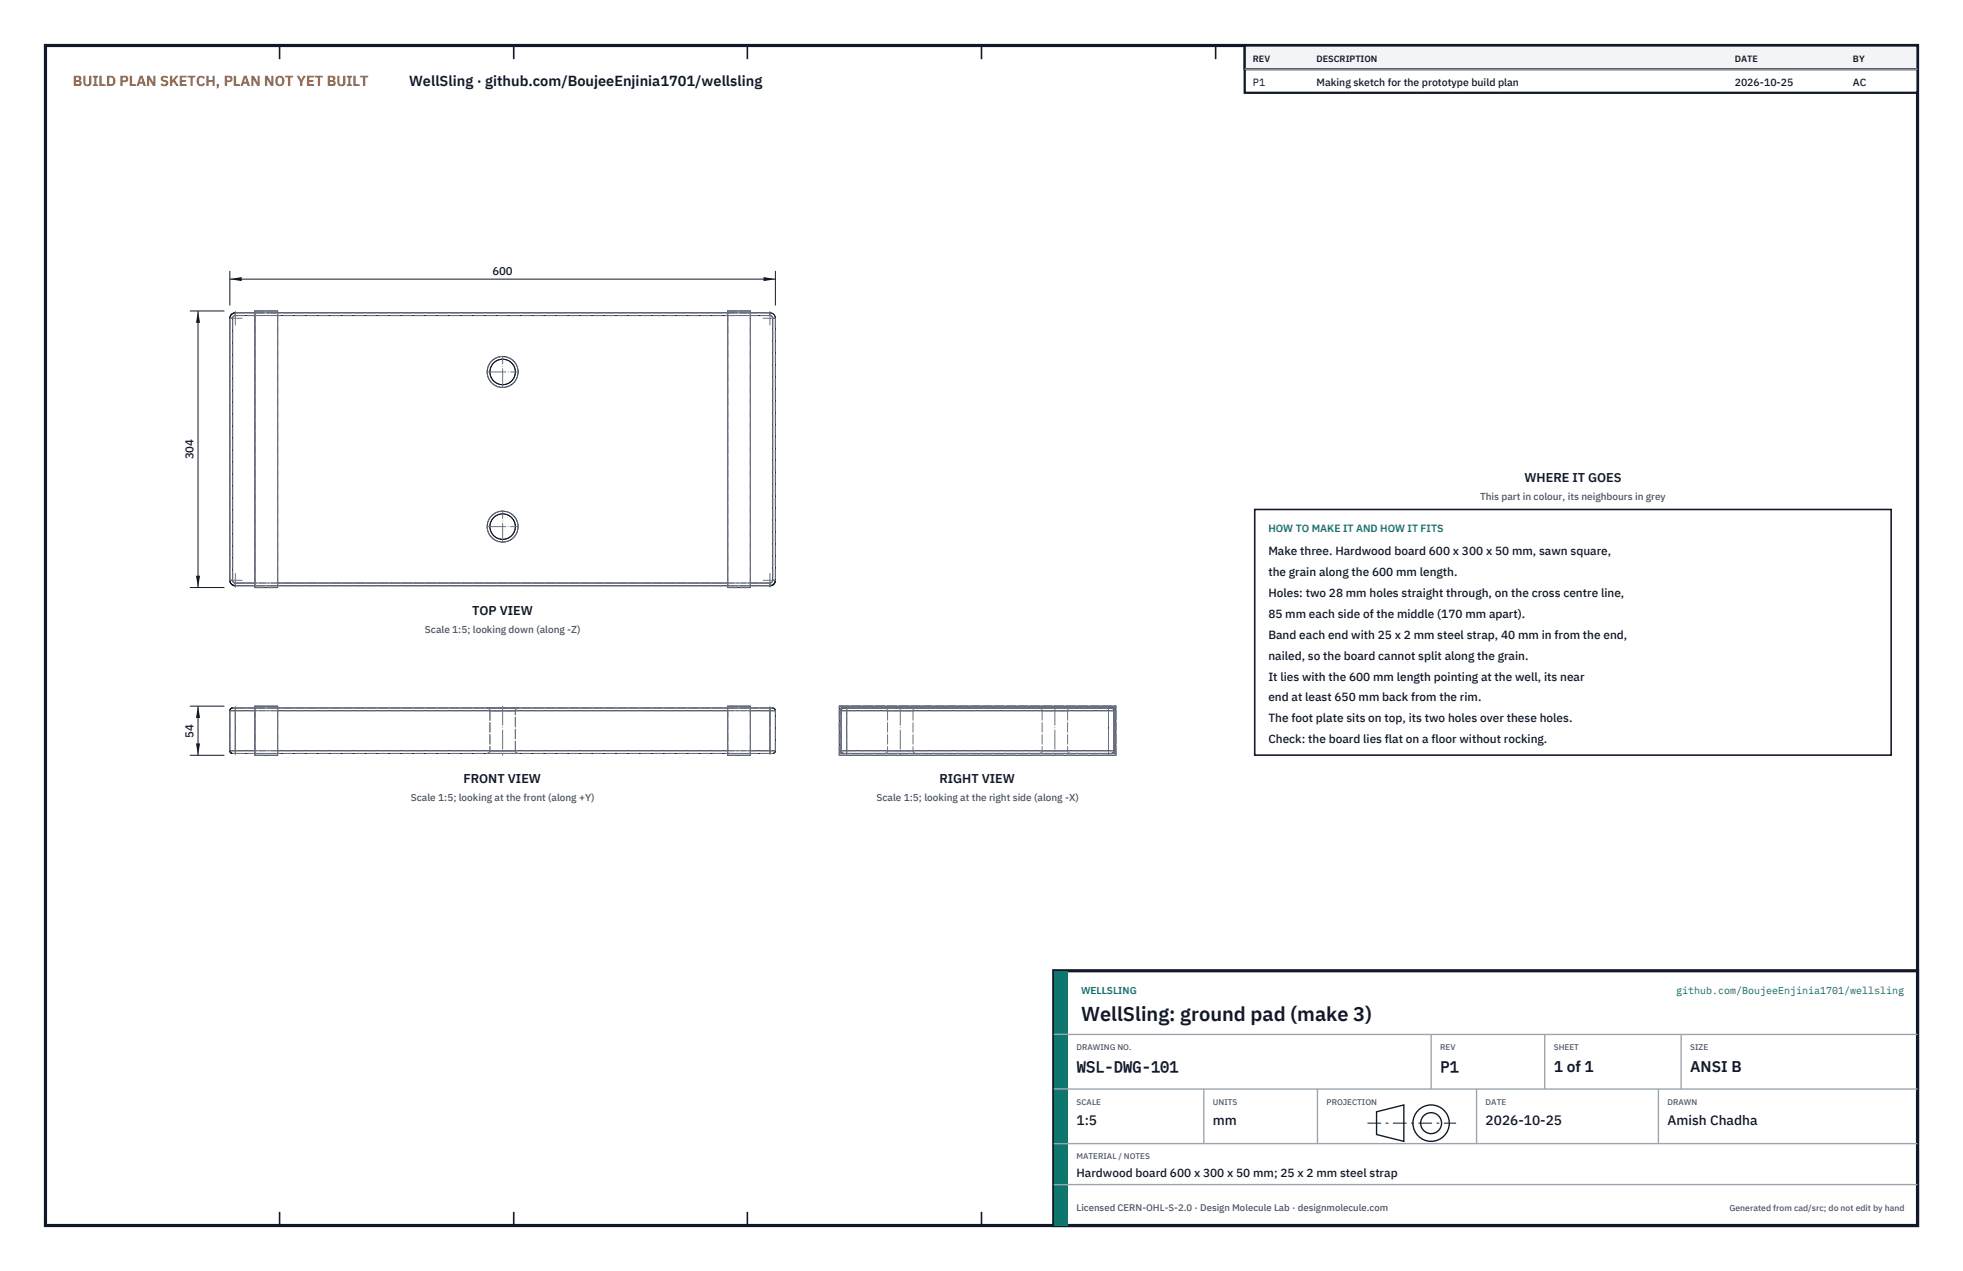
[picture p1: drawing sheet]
<svg xmlns="http://www.w3.org/2000/svg" width="432mm" height="279mm" viewBox="0 0 432 279" stroke-linecap="round" stroke-linejoin="round" font-family="sans-serif">
<defs><g id="words">
<text font-size="4.4" fill="#111827" x="237.8" y="224.4">WellSling: ground pad (make 3)</text>
<g font-size="3.4" fill="#111827">
<text x="236.8" y="235.6">WSL-DWG-101</text>
<text x="316.8" y="235.6">P1</text>
<text x="341.8" y="235.6">1 of 1</text>
<text x="371.8" y="235.6">ANSI B</text>
</g>
<text font-size="3.2" fill="#b45309" x="16" y="19">BUILD PLAN SKETCH, PLAN NOT YET BUILT</text>
<text font-size="3.2" fill="#111827" x="90" y="19">WellSling · github.com/BoujeeEnjinia1701/wellsling</text>
<g font-size="3" fill="#111827">
<text x="236.8" y="247.2">1:5</text>
<text x="266.8" y="247.2">mm</text>
<text x="326.8" y="247.2">2026-10-25</text>
<text x="366.8" y="247.2">Amish Chadha</text>
</g>
<g font-size="2.8" fill="#111827">
<text x="335.3" y="106">WHERE IT GOES</text>
<text x="103.9" y="135.2">TOP VIEW</text>
<text x="101.9" y="172.1">FRONT VIEW</text>
<text x="206.6" y="172.1">RIGHT VIEW</text>
</g>
<g font-size="2.6" fill="#111827">
<text x="279" y="122">Make three. Hardwood board 600 x 300 x 50 mm, sawn square,</text>
<text x="279" y="126.6">the grain along the 600 mm length.</text>
<text x="279" y="131.2">Holes: two 28 mm holes straight through, on the cross centre line,</text>
<text x="279" y="135.8">85 mm each side of the middle (170 mm apart).</text>
<text x="279" y="140.4">Band each end with 25 x 2 mm steel strap, 40 mm in from the end,</text>
<text x="279" y="145">nailed, so the board cannot split along the grain.</text>
<text x="279" y="149.6">It lies with the 600 mm length pointing at the well, its near</text>
<text x="279" y="154.2">end at least 650 mm back from the rim.</text>
<text x="279" y="158.8">The foot plate sits on top, its two holes over these holes.</text>
<text x="279" y="163.4">Check: the board lies flat on a floor without rocking.</text>
<text x="236.8" y="258.8">Hardwood board 600 x 300 x 50 mm; 25 x 2 mm steel strap</text>
</g>
<g font-size="2.5" fill="#111827">
<text x="108.3" y="60.4">600</text>
<text x="42.6" y="101" transform="rotate(-90 42.6 101)">304</text>
<text x="42.6" y="162.2" transform="rotate(-90 42.6 162.2)">54</text>
</g>
<g font-size="2.3" fill="#111827">
<text x="275.6" y="18.8">P1</text>
<text x="289.6" y="18.8">Making sketch for the prototype build plan</text>
<text x="381.6" y="18.8">2026-10-25</text>
<text x="407.6" y="18.8">AC</text>
</g>
<text font-size="2.3" fill="#0f766e" x="279" y="117">HOW TO MAKE IT AND HOW IT FITS</text>
<g font-size="2.2" fill="#4b5563">
<text x="325.6" y="110">This part in colour, its neighbours in grey</text>
<text x="93.5" y="139.2">Scale 1:5; looking down (along -Z)</text>
<text x="90.4" y="176.1">Scale 1:5; looking at the front (along +Y)</text>
<text x="192.8" y="176.1">Scale 1:5; looking at the right side (along -X)</text>
</g>
<g font-size="2.2" fill="#0f766e">
<text x="237.8" y="218.4">WELLSLING</text>
<text x="368.7" y="218.4">github.com/BoujeeEnjinia1701/wellsling</text>
</g>
<text font-size="2.1" fill="#4b5563" x="236.8" y="266.2">Licensed CERN-OHL-S-2.0 · Design Molecule Lab · designmolecule.com</text>
<g font-size="2" fill="#111827">
<text x="275.6" y="13.6">REV</text>
<text x="289.6" y="13.6">DESCRIPTION</text>
<text x="381.6" y="13.6">DATE</text>
<text x="407.6" y="13.6">BY</text>
</g>
<text font-size="1.9" fill="#4b5563" x="380.4" y="266.2">Generated from cad/src; do not edit by hand</text>
<g font-size="1.8" fill="#4b5563">
<text x="236.8" y="230.8">DRAWING NO.</text>
<text x="316.8" y="230.8">REV</text>
<text x="341.8" y="230.8">SHEET</text>
<text x="371.8" y="230.8">SIZE</text>
<text x="236.8" y="242.8">SCALE</text>
<text x="266.8" y="242.8">UNITS</text>
<text x="291.8" y="242.8">PROJECTION</text>
<text x="326.8" y="242.8">DATE</text>
<text x="366.8" y="242.8">DRAWN</text>
<text x="236.8" y="254.8">MATERIAL / NOTES</text>
</g>
</g></defs>
<path d="M10 10h411.8v259.4h-411.8z" fill="none" stroke="#111827" stroke-width=".7" stroke-linecap="butt"/>
<g fill="none" stroke="#111827" stroke-width=".35">
<path d="M61.5 10v3M113 10v3M164.4 10v3M215.9 10v3M267.4 10v3M318.9 10v3M370.3 10v3M61.5 266.4v3M113 266.4v3M164.4 266.4v3M215.9 266.4v3M267.4 266.4v3"/>
<path d="M318.9 266.4v3M370.3 266.4v3"/>
</g>
<g fill="none" stroke="#111727" stroke-width=".22">
<path d="M50.6 70h.6M50.6 70v57.6M51.2 70v57.6M51.8 68.8a1.2 1.2 0 0 0-1.2 1.2M51.8 69.4a.6 .6 0 0 0-.6 .6M51.8 68.8v.6M51.8 68.8h4.3M51.8 69.4h4.3M56.1 68.4h5v60.8h-5zM61.1 68.8h99M61.1 69.4h99M160.1 68.4h5v60.8h-5z"/>
<path d="M165.1 68.8h4.3M165.1 69.4h4.3M169.4 68.8a1.2 1.2 0 0 1 1.2 1.2M169.4 69.4a.6 .6 0 0 1 .6 .6M169.4 68.8v.6M170 70h.6M170 70v57.6M170.6 70v57.6M50.6 127.6a1.2 1.2 0 0 0 1.2 1.2M50.6 127.6h.6M51.2 127.6a.6 .6 0 0 0 .6 .6M51.8 128.2v.6"/>
<path d="M51.8 128.8h4.3M51.8 128.2h4.3M61.1 128.8h99M61.1 128.2h99M165.1 128.8h4.3M165.1 128.2h4.3M169.4 128.2v.6M170 127.6a.6 .6 0 0 1-.6 .6M170 127.6h.6M170.6 127.6a1.2 1.2 0 0 1-1.2 1.2M50.6 156.2v8.8M50.6 156.2h5.5"/>
<path d="M51.8 155.6v10M56.1 155.6h-4.9a.6 .6 0 0 0-.6 .6M56.1 155.2h5v10.8h-5zM61.1 155.6h99M61.1 156.2h99M160.1 155.2h5v10.8h-5zM165.1 155.6h4.3M165.1 156.2h5.5M169.4 155.6h.5a.61 .61 0 0 1 .7 .6M169.4 155.6v10M170.6 156.2v8.8M184.6 155.2h60.8v10.8h-60.8z"/>
<path d="M185 155.6h60v10h-60zM185.6 155.6a.6 .6 0 0 0-.6 .6h60a.62 .62 0 0 0-.6-.6h-.6v10h.6a.61 .61 0 0 0 .6-.6h-60a.6 .6 0 0 0 .6 .6M186.2 155.6v10M50.6 165a.6 .6 0 0 0 .6 .6h4.9M50.6 165h5.5M61.1 165.6h99M61.1 165h99M165.1 165.6h4.3M165.1 165h5.5M170.6 165a.62 .62 0 0 1-.7 .6h-.5"/>
<circle cx="110.6" cy="81.8" r="2.8"/>
<circle cx="110.6" cy="81.8" r="3.4"/>
<circle cx="110.6" cy="115.8" r="2.8"/>
<circle cx="110.6" cy="115.8" r="3.4"/>
</g>
<g fill="none" stroke="#6a7180" stroke-width=".22" stroke-dasharray="2.1 .5">
<path d="M50.6 70h.6M51.2 70a.6 .6 0 0 1 .6-.6M51.8 68.8h117.6M51.8 69.4h117.6M51.8 68.8v.6M56.1 68.8h5M56.1 68.8v60M56.1 68.4h5M56.1 69.4h5M61.1 68.8v60M160.1 68.8h5M160.1 68.8v60"/>
<path d="M160.1 68.4h5M160.1 69.4h5M165.1 68.8v60M169.4 69.4a.6 .6 0 0 1 .6 .6M169.4 68.8v.6M170 70v57.6M170.6 70v57.6M170.6 70h-.6M50.6 127.6v-57.6M50.6 127.6h.6M51.2 127.6v-57.6M51.8 128.8v-.6"/>
<path d="M51.8 128.2a.6 .6 0 0 1-.6-.6M56.1 129.2v-60.8M56.1 129.2h5M56.1 128.8h5M61.1 128.8h-5M61.1 129.2v-60.8M61.1 128.2h-5M160.1 129.2v-60.8M160.1 129.2h5M160.1 128.8h5M165.1 128.8h-5M165.1 129.2v-60.8"/>
<path d="M165.1 128.2h-5M169.4 128.8h-117.6M169.4 128.2h-117.6M169.4 128.8v-.6M170 127.6a.6 .6 0 0 1-.6 .6M170.6 127.6h-.6M50.6 156.2h1.2M51.2 155.6h.6M51.8 155.6h117.6M51.8 156.2v-.6M51.8 156.2h117.6M56.1 155.2h5"/>
<path d="M56.1 155.6h5M61.1 155.6h-5M61.1 156.2h-5M107.2 155.6h6.8M107.8 156.2l-.2-.4-.4-.2M107.8 156.2v8.8M107.8 156.2h5.6M113.4 156.2a.6 .6 0 0 1 .6-.6M113.4 156.2h-5.6M114 155.6h-6.8M160.1 155.2h5M160.1 155.6h5"/>
<path d="M165.1 155.6h-5M165.1 156.2h-5M169.4 155.6h.6M169.4 156.2v-.6M169.4 156.2h1.2M184.6 155.2h60.8M185 156.2a.6 .6 0 0 1 .6-.6M185 156.2h1.2M185.6 155.6h.6M186.2 155.6h57.6M186.2 156.2h57.6M186.2 156.2v-.6"/>
<path d="M194.6 155.6h3.4M195.2 156.2l-.2-.4-.4-.2M195.2 156.2v8.8M195.2 156.2h2.8M198 155.6h3.4M198 156.2h2.8M200.8 156.2l.3-.4 .3-.2M200.8 156.2v8.8M200.8 156.2h-5.6M201.4 155.6h-6.8M228.6 155.6h3.4M229.2 156.2l-.2-.4-.4-.2"/>
<path d="M229.2 156.2v8.8M229.2 156.2h2.8M232 155.6h3.4M232 156.2h2.8M234.8 156.2l.3-.4 .3-.2M234.8 156.2v8.8M234.8 156.2h-5.6M235.4 155.6h-6.8M243.8 155.6h.6M243.8 155.6h-57.6M243.8 156.2v-.6M243.8 156.2h1.2"/>
<path d="M245 156.2a.6 .6 0 0 0-.6-.6M245 155.6h-60M50.6 165v-8.8M50.6 165h1.2M51.2 165.6h.6M51.8 165.6h117.6M51.8 165v-8.8M51.8 165v.6M51.8 165h117.6M56.1 166v-10.8M56.1 165.6v-10M56.1 166h5"/>
<path d="M56.1 165.6h5M61.1 165.6h-5M61.1 166v-10.8M61.1 165.6v-10M61.1 165h-5M107.2 165.6h6.8M107.8 165l-.2 .5-.4 .1M107.8 165h5.6M113.4 165a.6 .6 0 0 0 .6 .6M113.4 165v-8.8M113.4 165h-5.6M114 165.6h-6.8"/>
<path d="M160.1 166v-10.8M160.1 165.6v-10M160.1 166h5M160.1 165.6h5M165.1 165.6h-5M165.1 166v-10.8M165.1 165.6v-10M165.1 165h-5M169.4 165.6h.6M169.4 165v-8.8M169.4 165v.6M169.4 165h1.2"/>
<path d="M170.6 165v-8.8M184.6 166v-10.8M184.6 166h60.8M185 165v-8.8M185 165a.6 .6 0 0 0 .6 .6M185 165.6v-10M185 165h1.2M185.6 165.6h.6M186.2 165.6h57.6M186.2 165v-8.8M186.2 165h57.6M186.2 165v.6"/>
<path d="M194.6 165.6h3.4M195.2 165l-.1 .4-.5 .2M195.2 165h2.8M198 165.6h3.4M198 165h2.8M200.8 165l.2 .4 .4 .2M200.8 165h-5.6M201.4 165.6h-6.8M228.6 165.6h3.4M229.2 165l-.1 .4-.5 .2M229.2 165h2.8M232 165.6h3.4"/>
<path d="M232 165h2.8M234.8 165l.2 .4 .4 .2M234.8 165h-5.6M235.4 165.6h-6.8M243.8 165.6h.6M243.8 165.6h-57.6M243.8 165v-8.8M243.8 165v.6M243.8 165h1.2M245 165v-8.8M245 165a.6 .6 0 0 1-.6 .6M245 165.6h-60"/>
<path d="M245 165.6v-10M245.4 166v-10.8"/>
<circle cx="110.6" cy="81.8" r="3.4"/>
<circle cx="110.6" cy="115.8" r="3.4"/>
</g>
<g fill="none" stroke="#6a7180" stroke-width=".22" stroke-dasharray="4.2 .5 0 .5">
<path d="M50.6 70h2.7M51.8 71.5v-3M167.9 70h2.7M169.4 71.5v-3M107.1 81.8h7M110.6 85.3v-7M107.1 115.8h7M110.6 119.3v-7M50.6 127.6h2.7M51.8 129.1v-3M167.9 127.6h2.7M169.4 129.1v-3"/>
<path d="M51.8 155.3v10.6M110.6 155.2v10.8M169.4 155.3v10.6M186.2 155.3v10.6M198 155.2v10.8M232 155.2v10.8M243.8 155.3v10.6"/>
</g>
<path d="M50.6 59.6v7.6M170.6 59.6v7.6M50.6 61.4h120" fill="none" stroke="#111827" stroke-width=".22"/>
<path d="M50.6 61.4l2.6-.5v.9zM168 60.9v.9l2.6-.4z" fill="#111827"/>
<path d="M41.8 68.4h7.6M43.6 68.4v60.8M41.8 129.2h7.6" fill="none" stroke="#111827" stroke-width=".22"/>
<path d="M43.6 68.4l-.5 2.6h.9zM43.1 126.6h.9l-.4 2.6z" fill="#111827"/>
<path d="M41.8 155.2h7.6M43.6 155.2v10.8M41.8 166h7.6" fill="none" stroke="#111827" stroke-width=".22"/>
<path d="M43.6 155.2l-.5 2.6h.9zM43.1 163.4h.9l-.4 2.6z" fill="#111827"/>
<path d="M276 112h140v54h-140z" fill="#fff" stroke="#111827" stroke-width=".35"/>
<path d="M273.8 10h148v10.4h-148z" fill="#fff" stroke="#111827" stroke-width=".5"/>
<path d="M273.8 10h148v5.2h-148z" fill="#f3f4f6" stroke="#111827" stroke-width=".5"/>
<path d="M273.8 15.2h148" fill="none" stroke="#9ca3af" stroke-width=".3"/>
<path d="M231.8 213.4h190v56h-190z" fill="#fff" stroke="#111827" stroke-width=".7" stroke-linecap="butt"/>
<path d="M231.8 213.4h3v56h-3z" fill="#0f766e"/>
<path d="M231.8 227.4h190M231.8 239.4h190M264.8 239.4v12M289.8 239.4v12M314.8 227.4v12M324.8 239.4v12M339.8 227.4v12M364.8 239.4v12M369.8 227.4v12M231.8 251.4h190M231.8 260.4h190" fill="none" stroke="#9ca3af" stroke-width=".3"/>
<g fill="none" stroke="#111827" stroke-width=".3">
<path d="M302.8 244.4l6-1.5v8l-6-1.5z"/>
<circle cx="314.8" cy="246.9" r="4"/>
<circle cx="314.8" cy="246.9" r="2.3"/>
</g>
<path d="M300.8 246.9h19.5" fill="none" stroke="#111827" stroke-width=".22" stroke-dasharray="3 1 .6 1" stroke-linecap="butt"/>
<use href="#words"/>
</svg>
